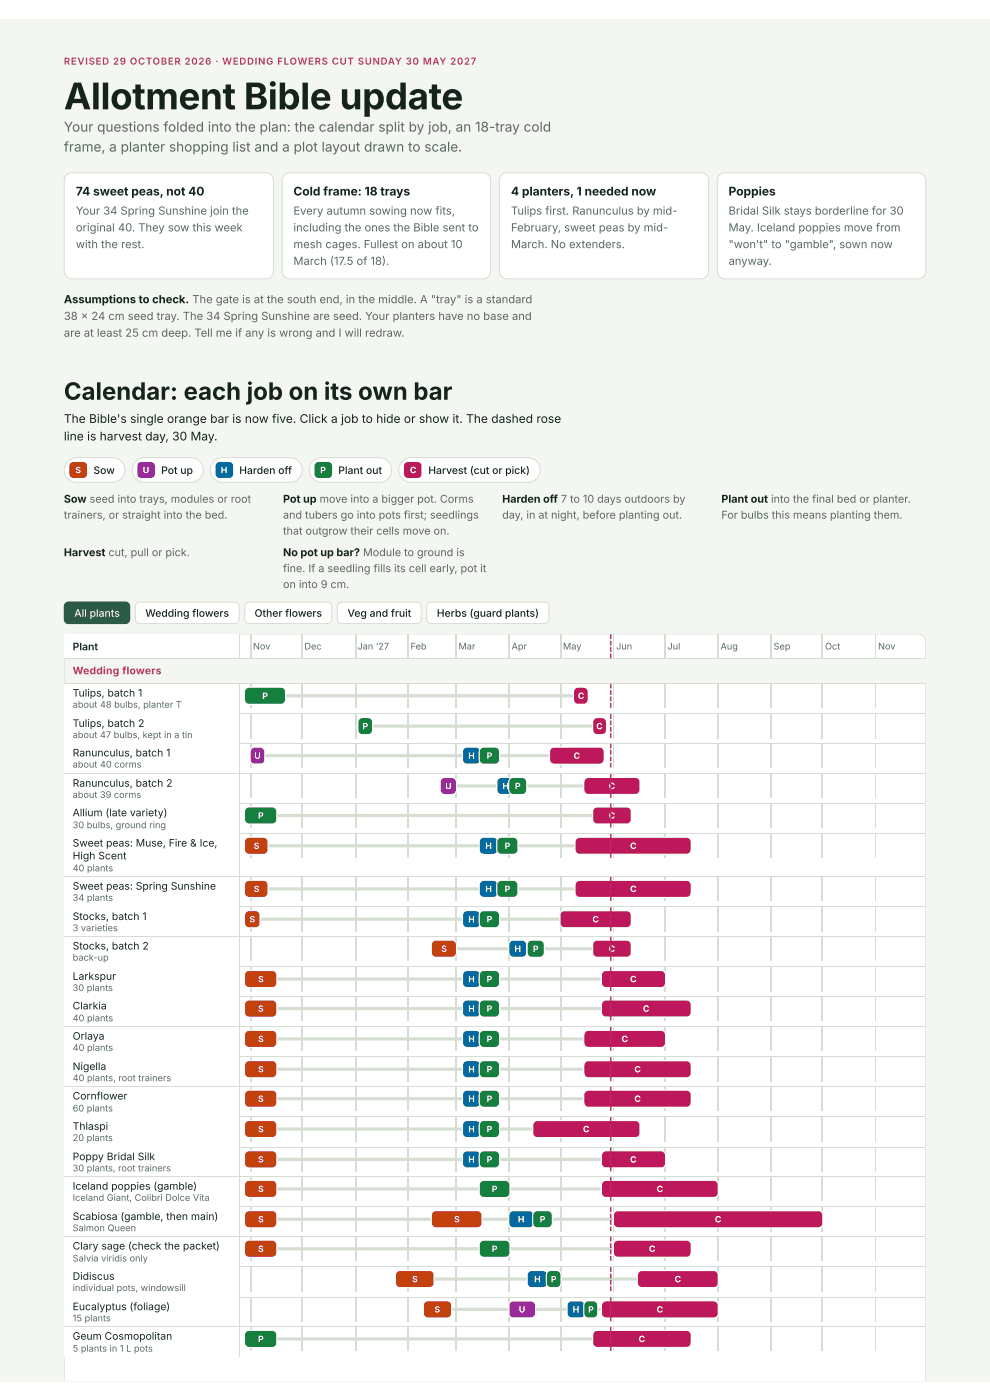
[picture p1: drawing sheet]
<svg xmlns="http://www.w3.org/2000/svg" width="328mm" height="464mm" viewBox="0 0 328 464" stroke-linecap="round" stroke-linejoin="round" font-family="sans-serif">
<defs><g id="words">
<text font-size="12.2" fill="#16231c" x="21.2" y="36.2">Allotment Bible update</text>
<text font-size="7.9" fill="#16231c" x="21.2" y="132.6">Calendar: each job on its own bar</text>
<g font-size="4.5" fill="#586960">
<text x="21.2" y="43.7">Your questions folded into the plan: the calendar split by job, an 18-tray cold</text>
<text x="21.2" y="50.3">frame, a planter shopping list and a plot layout drawn to scale.</text>
</g>
<g font-size="4" fill="#16231c">
<text x="25.1" y="64.8">74 sweet peas, not 40</text>
<text x="97.2" y="64.8">Cold frame: 18 trays</text>
<text x="169.3" y="64.8">4 planters, 1 needed now</text>
<text x="241.4" y="64.8">Poppies</text>
<text x="21.2" y="140.2">The Bible's single orange bar is now five. Click a job to hide or show it. The dashed rose</text>
<text x="21.2" y="146.1">line is harvest day, 30 May.</text>
</g>
<g font-size="3.7" fill="#586960">
<text x="25.1" y="71.2">Your 34 Spring Sunshine join the</text>
<text x="97.2" y="71.2">Every autumn sowing now fits,</text>
<text x="169.3" y="71.2">Tulips first. Ranunculus by mid-</text>
<text x="241.4" y="71.2">Bridal Silk stays borderline for 30</text>
<text x="25.1" y="76.7">original 40. They sow this week</text>
<text x="97.2" y="76.7">including the ones the Bible sent to</text>
<text x="169.3" y="76.7">February, sweet peas by mid-</text>
<text x="241.4" y="76.7">May. Iceland poppies move from</text>
<text x="25.1" y="82.3">with the rest.</text>
<text x="97.2" y="82.3">mesh cages. Fullest on about 10</text>
<text x="169.3" y="82.3">March. No extenders.</text>
<text x="241.4" y="82.3">&quot;won't&quot; to &quot;gamble&quot;, sown now</text>
<text x="97.2" y="87.8">March (17.5 of 18).</text>
<text x="241.4" y="87.8">anyway.</text>
<text x="21.2" y="106.1">38 × 24 cm seed tray. The 34 Spring Sunshine are seed. Your planters have no base and</text>
<text x="21.2" y="111.7">are at least 25 cm deep. Tell me if any is wrong and I will redraw.</text>
</g>
<text font-size="3.7" fill="#16231c" x="21.2" y="100.5">Assumptions to check. The gate is at the south end, in the middle. A &quot;tray&quot; is a standard</text>
<g font-size="3.6" fill="#16231c">
<text x="21.2" y="166.7">Sow seed into trays, modules or root</text>
<text x="93.8" y="166.7">Pot up move into a bigger pot. Corms</text>
<text x="166.4" y="166.7">Harden off 7 to 10 days outdoors by</text>
<text x="239.1" y="166.7">Plant out into the final bed or planter.</text>
<text x="21.2" y="184.4">Harvest cut, pull or pick.</text>
<text x="93.8" y="184.4">No pot up bar? Module to ground is</text>
</g>
<g font-size="3.6" fill="#586960">
<text x="21.2" y="172">trainers, or straight into the bed.</text>
<text x="93.8" y="172">and tubers go into pots first; seedlings</text>
<text x="166.4" y="172">day, in at night, before planting out.</text>
<text x="239.1" y="172">For bulbs this means planting them.</text>
<text x="93.8" y="177.3">that outgrow their cells move on.</text>
<text x="93.8" y="189.7">fine. If a seedling fills its cell early, pot it</text>
<text x="93.8" y="195">on into 9 cm.</text>
</g>
<g font-size="3.4" fill="#16231c">
<text x="31" y="157.2">Sow</text>
<text x="53.4" y="157.2">Pot up</text>
<text x="79.3" y="157.2">Harden off</text>
<text x="112.1" y="157.2">Plant out</text>
<text x="141.9" y="157.2">Harvest (cut or pick)</text>
<text x="48.2" y="204.5">Wedding flowers</text>
<text x="84.4" y="204.5">Other flowers</text>
<text x="115.2" y="204.5">Veg and fruit</text>
<text x="144.8" y="204.5">Herbs (guard plants)</text>
<text x="24.1" y="215.6">Plant</text>
<text x="24.1" y="231">Tulips, batch 1</text>
<text x="24.1" y="241">Tulips, batch 2</text>
<text x="24.1" y="250.8">Ranunculus, batch 1</text>
<text x="24.1" y="260.9">Ranunculus, batch 2</text>
<text x="24.1" y="270.7">Allium (late variety)</text>
<text x="24.1" y="280.7">Sweet peas: Muse, Fire &amp; Ice,</text>
<text x="24.1" y="285">High Scent</text>
<text x="24.1" y="295">Sweet peas: Spring Sunshine</text>
<text x="24.1" y="305.1">Stocks, batch 1</text>
<text x="24.1" y="314.9">Stocks, batch 2</text>
<text x="24.1" y="324.9">Larkspur</text>
<text x="24.1" y="334.7">Clarkia</text>
<text x="24.1" y="344.8">Orlaya</text>
<text x="24.1" y="354.8">Nigella</text>
<text x="24.1" y="364.6">Cornflower</text>
<text x="24.1" y="374.7">Thlaspi</text>
<text x="24.1" y="384.7">Poppy Bridal Silk</text>
<text x="24.1" y="394.5">Iceland poppies (gamble)</text>
<text x="24.1" y="404.5">Scabiosa (gamble, then main)</text>
<text x="24.1" y="414.3">Clary sage (check the packet)</text>
<text x="24.1" y="424.4">Didiscus</text>
<text x="24.1" y="434.4">Eucalyptus (foliage)</text>
<text x="24.1" y="444.2">Geum Cosmopolitan</text>
</g>
<text font-size="3.4" fill="#f3f6f1" x="24.6" y="204.5">All plants</text>
<text font-size="3.4" fill="#b03466" x="24.1" y="223.6">Wedding flowers</text>
<text font-size="3.2" fill="#b03466" x="21.2" y="21.4">REVISED 29 OCTOBER 2026 · WEDDING FLOWERS CUT SUNDAY 30 MAY 2027</text>
<g font-size="3" fill="#586960">
<text x="83.8" y="215.4">Nov</text>
<text x="100.9" y="215.4">Dec</text>
<text x="118.5" y="215.4">Jan ’27</text>
<text x="136" y="215.4">Feb</text>
<text x="151.9" y="215.4">Mar</text>
<text x="169.5" y="215.4">Apr</text>
<text x="186.6" y="215.4">May</text>
<text x="204.2" y="215.4">Jun</text>
<text x="221.2" y="215.4">Jul</text>
<text x="238.8" y="215.4">Aug</text>
<text x="256.4" y="215.4">Sep</text>
<text x="273.4" y="215.4">Oct</text>
<text x="291" y="215.4">Nov</text>
<text x="24.1" y="234.7">about 48 bulbs, planter T</text>
<text x="24.1" y="244.7">about 47 bulbs, kept in a tin</text>
<text x="24.1" y="254.5">about 40 corms</text>
<text x="24.1" y="264.6">about 39 corms</text>
<text x="24.1" y="274.6">30 bulbs, ground ring</text>
<text x="24.1" y="288.9">40 plants</text>
<text x="24.1" y="298.7">34 plants</text>
<text x="24.1" y="308.8">3 varieties</text>
<text x="24.1" y="318.6">back-up</text>
<text x="24.1" y="328.6">30 plants</text>
<text x="24.1" y="338.7">40 plants</text>
<text x="24.1" y="348.5">40 plants</text>
<text x="24.1" y="358.5">40 plants, root trainers</text>
<text x="24.1" y="368.6">60 plants</text>
<text x="24.1" y="378.4">20 plants</text>
<text x="24.1" y="388.4">30 plants, root trainers</text>
<text x="24.1" y="398.2">Iceland Giant, Colibri Dolce Vita</text>
<text x="24.1" y="408.3">Salmon Queen</text>
<text x="24.1" y="418.3">Salvia viridis only</text>
<text x="24.1" y="428.1">individual pots, windowsill</text>
<text x="24.1" y="438.2">15 plants</text>
<text x="24.1" y="448.2">5 plants in 1 L pots</text>
</g>
<g font-size="2.9" fill="#fff">
<text x="25" y="156.9">S</text>
<text x="47.3" y="156.9">U</text>
<text x="73.2" y="156.9">H</text>
<text x="106.1" y="156.9">P</text>
<text x="135.8" y="156.9">C</text>
<text x="86.9" y="231.8">P</text>
<text x="191.5" y="231.8">C</text>
<text x="120.1" y="241.8">P</text>
<text x="197.6" y="241.8">C</text>
<text x="84.2" y="251.6">U</text>
<text x="155.2" y="251.6">H</text>
<text x="161.3" y="251.6">P</text>
<text x="190.1" y="251.6">C</text>
<text x="147.5" y="261.7">U</text>
<text x="166.5" y="261.7">H</text>
<text x="170.6" y="261.7">P</text>
<text x="201.7" y="261.7">C</text>
<text x="85.5" y="271.5">P</text>
<text x="201.7" y="271.5">C</text>
<text x="84.1" y="281.5">S</text>
<text x="160.8" y="281.5">H</text>
<text x="167.2" y="281.5">P</text>
<text x="208.8" y="281.5">C</text>
<text x="84.1" y="295.8">S</text>
<text x="160.8" y="295.8">H</text>
<text x="167.2" y="295.8">P</text>
<text x="208.8" y="295.8">C</text>
<text x="82.7" y="305.9">S</text>
<text x="155.2" y="305.9">H</text>
<text x="161.3" y="305.9">P</text>
<text x="196.3" y="305.9">C</text>
<text x="146.2" y="315.6">S</text>
<text x="170.5" y="315.6">H</text>
<text x="176.6" y="315.6">P</text>
<text x="201.7" y="315.6">C</text>
<text x="85.5" y="325.7">S</text>
<text x="155.2" y="325.7">H</text>
<text x="161.3" y="325.7">P</text>
<text x="208.8" y="325.7">C</text>
<text x="85.5" y="335.5">S</text>
<text x="155.2" y="335.5">H</text>
<text x="161.3" y="335.5">P</text>
<text x="213.1" y="335.5">C</text>
<text x="85.5" y="345.5">S</text>
<text x="155.2" y="345.5">H</text>
<text x="161.3" y="345.5">P</text>
<text x="206" y="345.5">C</text>
<text x="85.5" y="355.6">S</text>
<text x="155.2" y="355.6">H</text>
<text x="161.3" y="355.6">P</text>
<text x="210.2" y="355.6">C</text>
<text x="85.5" y="365.4">S</text>
<text x="155.2" y="365.4">H</text>
<text x="161.3" y="365.4">P</text>
<text x="210.2" y="365.4">C</text>
<text x="85.5" y="375.4">S</text>
<text x="155.2" y="375.4">H</text>
<text x="161.3" y="375.4">P</text>
<text x="193.2" y="375.4">C</text>
<text x="85.5" y="385.5">S</text>
<text x="155.2" y="385.5">H</text>
<text x="161.3" y="385.5">P</text>
<text x="208.8" y="385.5">C</text>
<text x="85.5" y="395.3">S</text>
<text x="163" y="395.3">P</text>
<text x="217.6" y="395.3">C</text>
<text x="85.5" y="405.3">S</text>
<text x="150.5" y="405.3">S</text>
<text x="171.6" y="405.3">H</text>
<text x="178.9" y="405.3">P</text>
<text x="236.9" y="405.3">C</text>
<text x="85.5" y="415.1">S</text>
<text x="163" y="415.1">P</text>
<text x="215.1" y="415.1">C</text>
<text x="136.6" y="425.2">S</text>
<text x="177" y="425.2">H</text>
<text x="182.6" y="425.2">P</text>
<text x="223.6" y="425.2">C</text>
<text x="143.9" y="435.2">S</text>
<text x="171.9" y="435.2">U</text>
<text x="189.8" y="435.2">H</text>
<text x="194.9" y="435.2">P</text>
<text x="217.6" y="435.2">C</text>
<text x="85.5" y="445">P</text>
<text x="211.6" y="445">C</text>
</g>
</g></defs>
<path d="M0 6.4h328.1v451.6h-328.1z" fill="#f3f6f1"/>
<path d="M22 210.9l.9-.5 .9-.2h280.5a2.51 2.51 0 0 1 2.5 2.5v245.3h-285.5v-245.3l.2-.9z" fill="#fff"/>
<g fill="#d6ded3">
<path d="M21.2 210.1h285.7v1.5h-285.7z"/>
<path d="M305.4 210.1h1.5v247.9h-1.5z"/>
<path d="M21.2 210.1h1.5v247.9h-1.5z"/>
</g>
<path d="M21.4 218.3h285.3v8.2h-285.3z" fill="#f3f6f1"/>
<g fill="none" stroke="#d6ded3" stroke-width=".33">
<path d="M21.4 218.4h285.3M21.4 226.6h285.3M21.4 236.7h285.3M21.4 246.5h285.3M21.4 256.5h285.3M21.4 266.3h285.3M21.4 276.4h285.3M21.4 290.6h285.3M21.4 300.7h285.3M21.4 310.5h285.3M21.4 320.5h285.3M21.4 330.3h285.3"/>
<path d="M21.4 340.4h285.3M21.4 350.4h285.3M21.4 360.2h285.3M21.4 370.3h285.3M21.4 380.3h285.3M21.4 390.1h285.3M21.4 400.2h285.3M21.4 410h285.3M21.4 420h285.3M21.4 430.1h285.3M21.4 439.9h285.3"/>
</g>
<path d="M22 58l.9-.5 .9-.2h64.3a2.51 2.51 0 0 1 2.5 2.5v30.2a2.51 2.51 0 0 1-2.5 2.5h-64.3a2.51 2.51 0 0 1-2.5-2.5v-30.2l.2-1z" fill="#fff"/>
<path d="M22 58l.9-.5 .9-.2h64.3a2.51 2.51 0 0 1 2.5 2.5v30.2a2.51 2.51 0 0 1-2.5 2.5h-64.3a2.51 2.51 0 0 1-2.5-2.5v-30.2l.2-1z" fill="none" stroke="#d6ded3" stroke-width=".33"/>
<path d="M94.3 58l.8-.5 .9-.2h64.1a2.51 2.51 0 0 1 2.5 2.5v30.2a2.51 2.51 0 0 1-2.5 2.5h-64.1a2.51 2.51 0 0 1-2.5-2.5v-30.2l.2-1z" fill="#fff"/>
<path d="M94.3 58l.8-.5 .9-.2h64.1a2.51 2.51 0 0 1 2.5 2.5v30.2a2.51 2.51 0 0 1-2.5 2.5h-64.1a2.51 2.51 0 0 1-2.5-2.5v-30.2l.2-1z" fill="none" stroke="#d6ded3" stroke-width=".33"/>
<path d="M166.2 58l.8-.5 1-.2h64.3a2.51 2.51 0 0 1 2.5 2.5v30.2a2.51 2.51 0 0 1-2.5 2.5h-64.3a2.51 2.51 0 0 1-2.5-2.5v-30.2l.2-1z" fill="#fff"/>
<path d="M166.2 58l.8-.5 1-.2h64.3a2.51 2.51 0 0 1 2.5 2.5v30.2a2.51 2.51 0 0 1-2.5 2.5h-64.3a2.51 2.51 0 0 1-2.5-2.5v-30.2l.2-1z" fill="none" stroke="#d6ded3" stroke-width=".33"/>
<path d="M238.5 58l.8-.5 .9-.2h64.1a2.51 2.51 0 0 1 2.5 2.5v30.2a2.51 2.51 0 0 1-2.5 2.5h-64.1a2.51 2.51 0 0 1-2.5-2.5v-30.2l.2-1z" fill="#fff"/>
<path d="M238.5 58l.8-.5 .9-.2h64.1a2.51 2.51 0 0 1 2.5 2.5v30.2a2.51 2.51 0 0 1-2.5 2.5h-64.1a2.51 2.51 0 0 1-2.5-2.5v-30.2l.2-1z" fill="none" stroke="#d6ded3" stroke-width=".33"/>
<path d="M22.5 152.9l1.1-.7 1.5-.5h12.2a4.1 4.1 0 0 1 4.1 4.1 4.1 4.1 0 0 1-4.1 4.1h-11.9a4.1 4.1 0 0 1-3.8-2.5 4.1 4.1 0 0 1 .9-4.5z" fill="#fff"/>
<path d="M22.5 152.9l1.1-.7 1.5-.5h12.2a4.1 4.1 0 0 1 4.1 4.1 4.1 4.1 0 0 1-4.1 4.1h-11.9a4.1 4.1 0 0 1-3.8-2.5 4.1 4.1 0 0 1 .9-4.5z" fill="none" stroke="#d6ded3" stroke-width=".33"/>
<path d="M23.4 153.6l.9-.4h3.4l.6 .3 .5 1v2.8l-.2 .7-1.1 .5h-3.3l-.7-.3-.5-1v-2.9z" fill="#c2410c"/>
<path d="M45 152.9l1.1-.7 1.5-.5h15.6a4.1 4.1 0 0 1 4.1 4.1 4.1 4.1 0 0 1-4.1 4.1h-15.3a4.1 4.1 0 0 1-3.8-2.5 4.1 4.1 0 0 1 .9-4.5z" fill="#fff"/>
<path d="M45 152.9l1.1-.7 1.5-.5h15.6a4.1 4.1 0 0 1 4.1 4.1 4.1 4.1 0 0 1-4.1 4.1h-15.3a4.1 4.1 0 0 1-3.8-2.5 4.1 4.1 0 0 1 .9-4.5z" fill="none" stroke="#d6ded3" stroke-width=".33"/>
<path d="M45.9 153.6l.9-.4h3.4l.6 .3 .5 1v2.8l-.2 .7-1.1 .5h-3.3l-.7-.3-.5-1v-2.9z" fill="#7e22ce"/>
<path d="M70.9 152.9l1.1-.7 1.6-.5h22.4a4.1 4.1 0 0 1 4.1 4.1 4.1 4.1 0 0 1-4.1 4.1h-22.2a4.1 4.1 0 0 1-3.8-2.5 4.1 4.1 0 0 1 .9-4.5z" fill="#fff"/>
<path d="M70.9 152.9l1.1-.7 1.6-.5h22.4a4.1 4.1 0 0 1 4.1 4.1 4.1 4.1 0 0 1-4.1 4.1h-22.2a4.1 4.1 0 0 1-3.8-2.5 4.1 4.1 0 0 1 .9-4.5z" fill="none" stroke="#d6ded3" stroke-width=".33"/>
<path d="M71.8 153.6l1-.4h3.3l.6 .3 .6 1-.1 2.8-.2 .7-1.1 .5h-3.3l-.6-.3-.6-1v-2.9z" fill="#0369a1"/>
<path d="M103.7 152.9l1.1-.7 1.6-.5h19.3a4.1 4.1 0 0 1 4.1 4.1 4.1 4.1 0 0 1-4.1 4.1h-19.1a4.1 4.1 0 0 1-3.8-2.5 4.1 4.1 0 0 1 .9-4.5z" fill="#fff"/>
<path d="M103.7 152.9l1.1-.7 1.6-.5h19.3a4.1 4.1 0 0 1 4.1 4.1 4.1 4.1 0 0 1-4.1 4.1h-19.1a4.1 4.1 0 0 1-3.8-2.5 4.1 4.1 0 0 1 .9-4.5z" fill="none" stroke="#d6ded3" stroke-width=".33"/>
<path d="M104.6 153.6l1-.4h3.3l.6 .3 .6 1v2.8l-.3 .7-1.1 .5h-3.3l-.6-.3-.6-1 .1-2.9z" fill="#15803d"/>
<path d="M133.4 152.9l1.3-.8 1.6-.4h38.6a4.1 4.1 0 0 1 4.1 4.1 4.1 4.1 0 0 1-4.1 4.1h-38.6a4.1 4.1 0 0 1-3.8-2.5 4.1 4.1 0 0 1 .9-4.5z" fill="#fff"/>
<path d="M133.4 152.9l1.3-.8 1.6-.4h38.6a4.1 4.1 0 0 1 4.1 4.1 4.1 4.1 0 0 1-4.1 4.1h-38.6a4.1 4.1 0 0 1-3.8-2.5 4.1 4.1 0 0 1 .9-4.5z" fill="none" stroke="#d6ded3" stroke-width=".33"/>
<path d="M134.3 153.6l.9-.4h3.4l.6 .3 .5 1v2.8l-.3 .7-1 .5h-3.4l-.6-.3-.5-1v-2.9z" fill="#be185d"/>
<path d="M21.7 200.1l1.1-.5h18.7a1.46 1.46 0 0 1 1.5 1.5v4.2a1.46 1.46 0 0 1-1.5 1.5h-18.7a1.46 1.46 0 0 1-1.5-1.5v-4.4z" fill="#2b5a44"/>
<path d="M21.7 200.1l1.1-.5h18.7a1.46 1.46 0 0 1 1.5 1.5v4.2a1.46 1.46 0 0 1-1.5 1.5h-18.7a1.46 1.46 0 0 1-1.5-1.5v-4.4z" fill="none" stroke="#2b5a44" stroke-width=".33"/>
<path d="M45.3 200.1l1-.5h31.5a1.46 1.46 0 0 1 1.4 1.5v4.2a1.46 1.46 0 0 1-1.4 1.5h-31.5a1.46 1.46 0 0 1-1.5-1.5l.1-4.4z" fill="#fff"/>
<path d="M45.3 200.1l1-.5h31.5a1.46 1.46 0 0 1 1.4 1.5v4.2a1.46 1.46 0 0 1-1.4 1.5h-31.5a1.46 1.46 0 0 1-1.5-1.5l.1-4.4z" fill="none" stroke="#d6ded3" stroke-width=".33"/>
<path d="M81.5 200.1l1-.5h26a1.46 1.46 0 0 1 1.4 1.5v4.2a1.46 1.46 0 0 1-1.4 1.5h-26a1.46 1.46 0 0 1-1.4-1.5v-4.4z" fill="#fff"/>
<path d="M81.5 200.1l1-.5h26a1.46 1.46 0 0 1 1.4 1.5v4.2a1.46 1.46 0 0 1-1.4 1.5h-26a1.46 1.46 0 0 1-1.4-1.5v-4.4z" fill="none" stroke="#d6ded3" stroke-width=".33"/>
<path d="M112.2 200.1l1-.5h24.9a1.46 1.46 0 0 1 1.5 1.5v4.2a1.46 1.46 0 0 1-1.5 1.5h-24.9a1.46 1.46 0 0 1-1.4-1.5v-4.4z" fill="#fff"/>
<path d="M112.2 200.1l1-.5h24.9a1.46 1.46 0 0 1 1.5 1.5v4.2a1.46 1.46 0 0 1-1.5 1.5h-24.9a1.46 1.46 0 0 1-1.4-1.5v-4.4z" fill="none" stroke="#d6ded3" stroke-width=".33"/>
<path d="M141.8 200.1l1.1-.5h37.5a1.46 1.46 0 0 1 1.5 1.5v4.2a1.46 1.46 0 0 1-1.5 1.5h-37.5a1.46 1.46 0 0 1-1.5-1.5v-4.4z" fill="#fff"/>
<path d="M141.8 200.1l1.1-.5h37.5a1.46 1.46 0 0 1 1.5 1.5v4.2a1.46 1.46 0 0 1-1.5 1.5h-37.5a1.46 1.46 0 0 1-1.5-1.5v-4.4z" fill="none" stroke="#d6ded3" stroke-width=".33"/>
<g fill="#fff">
<path d="M290 210.3h.2v8h-.2z"/>
<path d="M272.3 210.3h.2v8h-.2z"/>
<path d="M255.3 210.3h.3v8h-.3z"/>
<path d="M237.9 210.3h.2v8h-.2z"/>
<path d="M220.1 210.3h.3v8h-.3z"/>
<path d="M203.2 210.3h.3v8h-.3z"/>
<path d="M185.7 210.3h.3v8h-.3z"/>
<path d="M168.5 210.3h.3v8h-.3z"/>
<path d="M151.1 210.3h.2v8h-.2z"/>
<path d="M135.2 210.3h.3v8h-.3z"/>
<path d="M117.7 210.3h.3v8h-.3z"/>
<path d="M100 210.3h.3v8h-.3z"/>
<path d="M83.1 210.3h.2v8h-.2z"/>
<path d="M290 226.7h.2v8h-.2z"/>
<path d="M272.3 226.7h.2v8h-.2z"/>
<path d="M255.3 226.7h.3v8h-.3z"/>
<path d="M237.9 226.7h.2v8h-.2z"/>
<path d="M220.1 226.7h.3v8h-.3z"/>
<path d="M203.2 226.7h.3v8h-.3z"/>
<path d="M185.7 226.7h.3v8h-.3z"/>
<path d="M168.5 226.7h.3v8h-.3z"/>
<path d="M151.1 226.7h.2v8h-.2z"/>
<path d="M135.2 226.7h.3v8h-.3z"/>
<path d="M117.7 226.7h.3v8h-.3z"/>
<path d="M100 226.7h.3v8h-.3z"/>
<path d="M83.1 226.7h.2v8h-.2z"/>
</g>
<path d="M81.4 230.3l112.8-.1a.53 .53 0 0 1 .5 .5 .53 .53 0 0 1-.5 .5h-112.4l-.5-.3z" fill="#d6ded3"/>
<g fill="#fff">
<path d="M290 236.8h.2v7.9h-.2z"/>
<path d="M272.3 236.8h.2v7.9h-.2z"/>
<path d="M255.3 236.8h.3v7.9h-.3z"/>
<path d="M237.9 236.8h.2v7.9h-.2z"/>
<path d="M220.1 236.8h.3v7.9h-.3z"/>
<path d="M203.2 236.8h.3v7.9h-.3z"/>
<path d="M185.7 236.8h.3v7.9h-.3z"/>
<path d="M168.5 236.8h.3v7.9h-.3z"/>
<path d="M151.1 236.8h.2v7.9h-.2z"/>
<path d="M135.2 236.8h.3v7.9h-.3z"/>
<path d="M117.7 236.8h.3v7.9h-.3z"/>
<path d="M100 236.8h.3v7.9h-.3z"/>
<path d="M83.1 236.8h.2v7.9h-.2z"/>
</g>
<path d="M119 240.4l79.2-.2a.53 .53 0 0 1 .5 .6 .53 .53 0 0 1-.5 .5h-78.9l-.5-.3z" fill="#d6ded3"/>
<g fill="#fff">
<path d="M290 246.6h.2v7.9h-.2z"/>
<path d="M272.3 246.6h.2v7.9h-.2z"/>
<path d="M255.3 246.6h.3v7.9h-.3z"/>
<path d="M237.9 246.6h.2v7.9h-.2z"/>
<path d="M220.1 246.6h.3v7.9h-.3z"/>
<path d="M203.2 246.6h.3v7.9h-.3z"/>
<path d="M185.7 246.6h.3v7.9h-.3z"/>
<path d="M168.5 246.6h.3v7.9h-.3z"/>
<path d="M151.1 246.6h.2v7.9h-.2z"/>
<path d="M135.2 246.6h.3v7.9h-.3z"/>
<path d="M117.7 246.6h.3v7.9h-.3z"/>
<path d="M100 246.6h.3v7.9h-.3z"/>
<path d="M83.1 246.6h.2v7.9h-.2z"/>
</g>
<path d="M83.2 250.2l116.3-.2a.53 .53 0 0 1 .5 .6 .53 .53 0 0 1-.5 .5h-115.9l-.5-.3z" fill="#d6ded3"/>
<g fill="#fff">
<path d="M290 256.6h.2v8h-.2z"/>
<path d="M272.3 256.6h.2v8h-.2z"/>
<path d="M255.3 256.6h.3v8h-.3z"/>
<path d="M237.9 256.6h.2v8h-.2z"/>
<path d="M220.1 256.6h.3v8h-.3z"/>
<path d="M203.2 256.6h.3v8h-.3z"/>
<path d="M185.7 256.6h.3v8h-.3z"/>
<path d="M168.5 256.6h.3v8h-.3z"/>
<path d="M151.1 256.6h.2v8h-.2z"/>
<path d="M135.2 256.6h.3v8h-.3z"/>
<path d="M117.7 256.6h.3v8h-.3z"/>
<path d="M100 256.6h.3v8h-.3z"/>
<path d="M83.1 256.6h.2v8h-.2z"/>
</g>
<path d="M146.2 260.2l65.2-.1a.53 .53 0 0 1 .5 .5 .53 .53 0 0 1-.5 .5h-64.8l-.5-.3z" fill="#d6ded3"/>
<g fill="#fff">
<path d="M290 266.4h.2v8h-.2z"/>
<path d="M272.3 266.4h.2v8h-.2z"/>
<path d="M255.3 266.4h.3v8h-.3z"/>
<path d="M237.9 266.4h.2v8h-.2z"/>
<path d="M220.1 266.4h.3v8h-.3z"/>
<path d="M203.2 266.4h.3v8h-.3z"/>
<path d="M185.7 266.4h.3v8h-.3z"/>
<path d="M168.5 266.4h.3v8h-.3z"/>
<path d="M151.1 266.4h.2v8h-.2z"/>
<path d="M135.2 266.4h.3v8h-.3z"/>
<path d="M117.7 266.4h.3v8h-.3z"/>
<path d="M100 266.4h.3v8h-.3z"/>
<path d="M83.1 266.4h.2v8h-.2z"/>
</g>
<path d="M81.4 270l127.1-.1a.53 .53 0 0 1 .5 .5 .53 .53 0 0 1-.5 .5h-126.7l-.5-.3z" fill="#d6ded3"/>
<g fill="#fff">
<path d="M290 276.5h.2v7.9h-.2z"/>
<path d="M272.3 276.5h.2v7.9h-.2z"/>
<path d="M255.3 276.5h.3v7.9h-.3z"/>
<path d="M237.9 276.5h.2v7.9h-.2z"/>
<path d="M220.1 276.5h.3v7.9h-.3z"/>
<path d="M203.2 276.5h.3v7.9h-.3z"/>
<path d="M185.7 276.5h.3v7.9h-.3z"/>
<path d="M168.5 276.5h.3v7.9h-.3z"/>
<path d="M151.1 276.5h.2v7.9h-.2z"/>
<path d="M135.2 276.5h.3v7.9h-.3z"/>
<path d="M117.7 276.5h.3v7.9h-.3z"/>
<path d="M100 276.5h.3v7.9h-.3z"/>
<path d="M83.1 276.5h.2v7.9h-.2z"/>
</g>
<path d="M81.4 280.1l146.9-.2a.53 .53 0 0 1 .6 .6 .53 .53 0 0 1-.6 .5h-146.5l-.5-.3z" fill="#d6ded3"/>
<g fill="#fff">
<path d="M290 290.8h.2v7.9h-.2z"/>
<path d="M272.3 290.8h.2v7.9h-.2z"/>
<path d="M255.3 290.8h.3v7.9h-.3z"/>
<path d="M237.9 290.8h.2v7.9h-.2z"/>
<path d="M220.1 290.8h.3v7.9h-.3z"/>
<path d="M203.2 290.8h.3v7.9h-.3z"/>
<path d="M185.7 290.8h.3v7.9h-.3z"/>
<path d="M168.5 290.8h.3v7.9h-.3z"/>
<path d="M151.1 290.8h.2v7.9h-.2z"/>
<path d="M135.2 290.8h.3v7.9h-.3z"/>
<path d="M117.7 290.8h.3v7.9h-.3z"/>
<path d="M100 290.8h.3v7.9h-.3z"/>
<path d="M83.1 290.8h.2v7.9h-.2z"/>
</g>
<path d="M81.4 294.4l146.9-.2a.53 .53 0 0 1 .6 .5 .53 .53 0 0 1-.6 .6h-146.5l-.5-.4z" fill="#d6ded3"/>
<g fill="#fff">
<path d="M290 300.8h.2v8h-.2z"/>
<path d="M272.3 300.8h.2v8h-.2z"/>
<path d="M255.3 300.8h.3v8h-.3z"/>
<path d="M237.9 300.8h.2v8h-.2z"/>
<path d="M220.1 300.8h.3v8h-.3z"/>
<path d="M203.2 300.8h.3v8h-.3z"/>
<path d="M185.7 300.8h.3v8h-.3z"/>
<path d="M168.5 300.8h.3v8h-.3z"/>
<path d="M151.1 300.8h.2v8h-.2z"/>
<path d="M135.2 300.8h.3v8h-.3z"/>
<path d="M117.7 300.8h.3v8h-.3z"/>
<path d="M100 300.8h.3v8h-.3z"/>
<path d="M83.1 300.8h.2v8h-.2z"/>
</g>
<path d="M81.4 304.4l127.1-.1a.53 .53 0 0 1 .5 .5 .53 .53 0 0 1-.5 .5h-126.7l-.5-.3z" fill="#d6ded3"/>
<g fill="#fff">
<path d="M290 310.6h.2v8h-.2z"/>
<path d="M272.3 310.6h.2v8h-.2z"/>
<path d="M255.3 310.6h.3v8h-.3z"/>
<path d="M237.9 310.6h.2v8h-.2z"/>
<path d="M220.1 310.6h.3v8h-.3z"/>
<path d="M203.2 310.6h.3v8h-.3z"/>
<path d="M185.7 310.6h.3v8h-.3z"/>
<path d="M168.5 310.6h.3v8h-.3z"/>
<path d="M151.1 310.6h.2v8h-.2z"/>
<path d="M135.2 310.6h.3v8h-.3z"/>
<path d="M117.7 310.6h.3v8h-.3z"/>
<path d="M100 310.6h.3v8h-.3z"/>
<path d="M83.1 310.6h.2v8h-.2z"/>
</g>
<path d="M143.3 314.2l65.2-.1a.53 .53 0 0 1 .5 .5 .53 .53 0 0 1-.5 .5h-64.8l-.5-.3z" fill="#d6ded3"/>
<g fill="#fff">
<path d="M290 320.7h.2v7.9h-.2z"/>
<path d="M272.3 320.7h.2v7.9h-.2z"/>
<path d="M255.3 320.7h.3v7.9h-.3z"/>
<path d="M237.9 320.7h.2v7.9h-.2z"/>
<path d="M220.1 320.7h.3v7.9h-.3z"/>
<path d="M203.2 320.7h.3v7.9h-.3z"/>
<path d="M185.7 320.7h.3v7.9h-.3z"/>
<path d="M168.5 320.7h.3v7.9h-.3z"/>
<path d="M151.1 320.7h.2v7.9h-.2z"/>
<path d="M135.2 320.7h.3v7.9h-.3z"/>
<path d="M117.7 320.7h.3v7.9h-.3z"/>
<path d="M100 320.7h.3v7.9h-.3z"/>
<path d="M83.1 320.7h.2v7.9h-.2z"/>
</g>
<path d="M81.4 324.3l138.5-.2a.53 .53 0 0 1 .5 .5 .53 .53 0 0 1-.5 .6h-138.1l-.5-.4z" fill="#d6ded3"/>
<g fill="#fff">
<path d="M290 330.5h.2v7.9h-.2z"/>
<path d="M272.3 330.5h.2v7.9h-.2z"/>
<path d="M255.3 330.5h.3v7.9h-.3z"/>
<path d="M237.9 330.5h.2v7.9h-.2z"/>
<path d="M220.1 330.5h.3v7.9h-.3z"/>
<path d="M203.2 330.5h.3v7.9h-.3z"/>
<path d="M185.7 330.5h.3v7.9h-.3z"/>
<path d="M168.5 330.5h.3v7.9h-.3z"/>
<path d="M151.1 330.5h.2v7.9h-.2z"/>
<path d="M135.2 330.5h.3v7.9h-.3z"/>
<path d="M117.7 330.5h.3v7.9h-.3z"/>
<path d="M100 330.5h.3v7.9h-.3z"/>
<path d="M83.1 330.5h.2v7.9h-.2z"/>
</g>
<path d="M81.4 334.1l146.9-.2a.53 .53 0 0 1 .6 .5 .53 .53 0 0 1-.6 .6h-146.5l-.5-.4z" fill="#d6ded3"/>
<g fill="#fff">
<path d="M290 340.5h.2v8h-.2z"/>
<path d="M272.3 340.5h.2v8h-.2z"/>
<path d="M255.3 340.5h.3v8h-.3z"/>
<path d="M237.9 340.5h.2v8h-.2z"/>
<path d="M220.1 340.5h.3v8h-.3z"/>
<path d="M203.2 340.5h.3v8h-.3z"/>
<path d="M185.7 340.5h.3v8h-.3z"/>
<path d="M168.5 340.5h.3v8h-.3z"/>
<path d="M151.1 340.5h.2v8h-.2z"/>
<path d="M135.2 340.5h.3v8h-.3z"/>
<path d="M117.7 340.5h.3v8h-.3z"/>
<path d="M100 340.5h.3v8h-.3z"/>
<path d="M83.1 340.5h.2v8h-.2z"/>
</g>
<path d="M81.4 344.1l138.5-.1a.53 .53 0 0 1 .5 .5 .53 .53 0 0 1-.5 .5h-138.1l-.5-.3z" fill="#d6ded3"/>
<g fill="#fff">
<path d="M290 350.6h.2v7.9h-.2z"/>
<path d="M272.3 350.6h.2v7.9h-.2z"/>
<path d="M255.3 350.6h.3v7.9h-.3z"/>
<path d="M237.9 350.6h.2v7.9h-.2z"/>
<path d="M220.1 350.6h.3v7.9h-.3z"/>
<path d="M203.2 350.6h.3v7.9h-.3z"/>
<path d="M185.7 350.6h.3v7.9h-.3z"/>
<path d="M168.5 350.6h.3v7.9h-.3z"/>
<path d="M151.1 350.6h.2v7.9h-.2z"/>
<path d="M135.2 350.6h.3v7.9h-.3z"/>
<path d="M117.7 350.6h.3v7.9h-.3z"/>
<path d="M100 350.6h.3v7.9h-.3z"/>
<path d="M83.1 350.6h.2v7.9h-.2z"/>
</g>
<path d="M81.4 354.2l146.9-.2a.53 .53 0 0 1 .6 .5 .53 .53 0 0 1-.6 .6h-146.5l-.5-.4z" fill="#d6ded3"/>
<g fill="#fff">
<path d="M290 360.4h.2v7.9h-.2z"/>
<path d="M272.3 360.4h.2v7.9h-.2z"/>
<path d="M255.3 360.4h.3v7.9h-.3z"/>
<path d="M237.9 360.4h.2v7.9h-.2z"/>
<path d="M220.1 360.4h.3v7.9h-.3z"/>
<path d="M203.2 360.4h.3v7.9h-.3z"/>
<path d="M185.7 360.4h.3v7.9h-.3z"/>
<path d="M168.5 360.4h.3v7.9h-.3z"/>
<path d="M151.1 360.4h.2v7.9h-.2z"/>
<path d="M135.2 360.4h.3v7.9h-.3z"/>
<path d="M117.7 360.4h.3v7.9h-.3z"/>
<path d="M100 360.4h.3v7.9h-.3z"/>
<path d="M83.1 360.4h.2v7.9h-.2z"/>
</g>
<path d="M81.4 364l146.9-.2a.53 .53 0 0 1 .6 .5 .53 .53 0 0 1-.6 .6h-146.5l-.5-.4z" fill="#d6ded3"/>
<g fill="#fff">
<path d="M290 370.4h.2v8h-.2z"/>
<path d="M272.3 370.4h.2v8h-.2z"/>
<path d="M255.3 370.4h.3v8h-.3z"/>
<path d="M237.9 370.4h.2v8h-.2z"/>
<path d="M220.1 370.4h.3v8h-.3z"/>
<path d="M203.2 370.4h.3v8h-.3z"/>
<path d="M185.7 370.4h.3v8h-.3z"/>
<path d="M168.5 370.4h.3v8h-.3z"/>
<path d="M151.1 370.4h.2v8h-.2z"/>
<path d="M135.2 370.4h.3v8h-.3z"/>
<path d="M117.7 370.4h.3v8h-.3z"/>
<path d="M100 370.4h.3v8h-.3z"/>
<path d="M83.1 370.4h.2v8h-.2z"/>
</g>
<path d="M81.4 374l130-.1a.53 .53 0 0 1 .5 .5 .53 .53 0 0 1-.5 .5h-129.6l-.5-.3z" fill="#d6ded3"/>
<g fill="#fff">
<path d="M290 380.5h.2v7.9h-.2z"/>
<path d="M272.3 380.5h.2v7.9h-.2z"/>
<path d="M255.3 380.5h.3v7.9h-.3z"/>
<path d="M237.9 380.5h.2v7.9h-.2z"/>
<path d="M220.1 380.5h.3v7.9h-.3z"/>
<path d="M203.2 380.5h.3v7.9h-.3z"/>
<path d="M185.7 380.5h.3v7.9h-.3z"/>
<path d="M168.5 380.5h.3v7.9h-.3z"/>
<path d="M151.1 380.5h.2v7.9h-.2z"/>
<path d="M135.2 380.5h.3v7.9h-.3z"/>
<path d="M117.7 380.5h.3v7.9h-.3z"/>
<path d="M100 380.5h.3v7.9h-.3z"/>
<path d="M83.1 380.5h.2v7.9h-.2z"/>
</g>
<path d="M81.4 384.1l138.5-.2a.53 .53 0 0 1 .5 .5 .53 .53 0 0 1-.5 .6h-138.1l-.5-.4z" fill="#d6ded3"/>
<g fill="#fff">
<path d="M290 390.3h.2v7.9h-.2z"/>
<path d="M272.3 390.3h.2v7.9h-.2z"/>
<path d="M255.3 390.3h.3v7.9h-.3z"/>
<path d="M237.9 390.3h.2v7.9h-.2z"/>
<path d="M220.1 390.3h.3v7.9h-.3z"/>
<path d="M203.2 390.3h.3v7.9h-.3z"/>
<path d="M185.7 390.3h.3v7.9h-.3z"/>
<path d="M168.5 390.3h.3v7.9h-.3z"/>
<path d="M151.1 390.3h.2v7.9h-.2z"/>
<path d="M135.2 390.3h.3v7.9h-.3z"/>
<path d="M117.7 390.3h.3v7.9h-.3z"/>
<path d="M100 390.3h.3v7.9h-.3z"/>
<path d="M83.1 390.3h.2v7.9h-.2z"/>
</g>
<path d="M81.4 393.9l155.9-.2a.53 .53 0 0 1 .6 .5 .53 .53 0 0 1-.6 .6h-155.5l-.5-.4z" fill="#d6ded3"/>
<g fill="#fff">
<path d="M290 400.3h.2v8h-.2z"/>
<path d="M272.3 400.3h.2v8h-.2z"/>
<path d="M255.3 400.3h.3v8h-.3z"/>
<path d="M237.9 400.3h.2v8h-.2z"/>
<path d="M220.1 400.3h.3v8h-.3z"/>
<path d="M203.2 400.3h.3v8h-.3z"/>
<path d="M185.7 400.3h.3v8h-.3z"/>
<path d="M168.5 400.3h.3v8h-.3z"/>
<path d="M151.1 400.3h.2v8h-.2z"/>
<path d="M135.2 400.3h.3v8h-.3z"/>
<path d="M117.7 400.3h.3v8h-.3z"/>
<path d="M100 400.3h.3v8h-.3z"/>
<path d="M83.1 400.3h.2v8h-.2z"/>
</g>
<path d="M81.4 403.9l190.6-.1a.53 .53 0 0 1 .5 .5 .53 .53 0 0 1-.5 .5h-190.2l-.5-.3z" fill="#d6ded3"/>
<g fill="#fff">
<path d="M290 410.1h.2v7.9h-.2z"/>
<path d="M272.3 410.1h.2v7.9h-.2z"/>
<path d="M255.3 410.1h.3v7.9h-.3z"/>
<path d="M237.9 410.1h.2v7.9h-.2z"/>
<path d="M220.1 410.1h.3v7.9h-.3z"/>
<path d="M203.2 410.1h.3v7.9h-.3z"/>
<path d="M185.7 410.1h.3v7.9h-.3z"/>
<path d="M168.5 410.1h.3v7.9h-.3z"/>
<path d="M151.1 410.1h.2v7.9h-.2z"/>
<path d="M135.2 410.1h.3v7.9h-.3z"/>
<path d="M117.7 410.1h.3v7.9h-.3z"/>
<path d="M100 410.1h.3v7.9h-.3z"/>
<path d="M83.1 410.1h.2v7.9h-.2z"/>
</g>
<path d="M81.4 413.7l146.9-.2a.53 .53 0 0 1 .6 .6 .53 .53 0 0 1-.6 .5h-146.5l-.5-.3z" fill="#d6ded3"/>
<g fill="#fff">
<path d="M290 420.2h.2v7.9h-.2z"/>
<path d="M272.3 420.2h.2v7.9h-.2z"/>
<path d="M255.3 420.2h.3v7.9h-.3z"/>
<path d="M237.9 420.2h.2v7.9h-.2z"/>
<path d="M220.1 420.2h.3v7.9h-.3z"/>
<path d="M203.2 420.2h.3v7.9h-.3z"/>
<path d="M185.7 420.2h.3v7.9h-.3z"/>
<path d="M168.5 420.2h.3v7.9h-.3z"/>
<path d="M151.1 420.2h.2v7.9h-.2z"/>
<path d="M135.2 420.2h.3v7.9h-.3z"/>
<path d="M117.7 420.2h.3v7.9h-.3z"/>
<path d="M100 420.2h.3v7.9h-.3z"/>
<path d="M83.1 420.2h.2v7.9h-.2z"/>
</g>
<path d="M131.4 423.8l105.9-.2a.53 .53 0 0 1 .6 .5 .53 .53 0 0 1-.6 .6h-105.5l-.5-.4z" fill="#d6ded3"/>
<g fill="#fff">
<path d="M290 430.2h.2v8h-.2z"/>
<path d="M272.3 430.2h.2v8h-.2z"/>
<path d="M255.3 430.2h.3v8h-.3z"/>
<path d="M237.9 430.2h.2v8h-.2z"/>
<path d="M220.1 430.2h.3v8h-.3z"/>
<path d="M203.2 430.2h.3v8h-.3z"/>
<path d="M185.7 430.2h.3v8h-.3z"/>
<path d="M168.5 430.2h.3v8h-.3z"/>
<path d="M151.1 430.2h.2v8h-.2z"/>
<path d="M135.2 430.2h.3v8h-.3z"/>
<path d="M117.7 430.2h.3v8h-.3z"/>
<path d="M100 430.2h.3v8h-.3z"/>
<path d="M83.1 430.2h.2v8h-.2z"/>
</g>
<path d="M140.6 433.8l96.7-.1a.53 .53 0 0 1 .6 .5 .53 .53 0 0 1-.6 .5h-96.3l-.5-.3z" fill="#d6ded3"/>
<g fill="#fff">
<path d="M290 440h.2v7.9h-.2z"/>
<path d="M272.3 440h.2v7.9h-.2z"/>
<path d="M255.3 440h.3v7.9h-.3z"/>
<path d="M237.9 440h.2v7.9h-.2z"/>
<path d="M220.1 440h.3v7.9h-.3z"/>
<path d="M203.2 440h.3v7.9h-.3z"/>
<path d="M185.7 440h.3v7.9h-.3z"/>
<path d="M168.5 440h.3v7.9h-.3z"/>
<path d="M151.1 440h.2v7.9h-.2z"/>
<path d="M135.2 440h.3v7.9h-.3z"/>
<path d="M117.7 440h.3v7.9h-.3z"/>
<path d="M100 440h.3v7.9h-.3z"/>
<path d="M83.1 440h.2v7.9h-.2z"/>
</g>
<path d="M81.4 443.6l146.9-.2a.53 .53 0 0 1 .6 .6 .53 .53 0 0 1-.6 .5h-146.5l-.5-.3z" fill="#d6ded3"/>
<path d="M81.3 228.2l1.2-.5h10.6a1.72 1.72 0 0 1 1.8 1.7v2.6a1.72 1.72 0 0 1-1.8 1.8h-10.6a1.72 1.72 0 0 1-1.7-1.8v-2.8z" fill="#fff"/>
<path d="M81.6 228.5l.9-.4h11l.6 .4 .3 .6v3.3l-.5 .7-.6 .3-11.1-.1-.7-.5-.3-.6v-3z" fill="#15803d"/>
<path d="M190.3 228.2l.9-.5h2.2a1.72 1.72 0 0 1 1.7 1.7v2.6a1.72 1.72 0 0 1-1.7 1.8h-1.8a1.72 1.72 0 0 1-1.8-1.8v-2.8z" fill="#fff"/>
<path d="M190.6 228.5l.8-.4h2l1.1 .5 .2 .6v2.8l-.5 1.1-.6 .3h-2.2l-.9-.6-.3-.6v-2.8z" fill="#be185d"/>
<path d="M118.9 238.2l.9-.4 2.2-.1a1.72 1.72 0 0 1 1.7 1.7v2.7a1.72 1.72 0 0 1-1.7 1.7h-1.9a1.72 1.72 0 0 1-1.7-1.7v-2.8z" fill="#fff"/>
<path d="M119.2 238.5l.7-.4h2.1l1 .5 .3 .7v2.8l-.5 1-.7 .3h-2.2l-.8-.5-.3-.6v-2.9z" fill="#15803d"/>
<path d="M196.7 238.2l.9-.4 1.9-.1a1.72 1.72 0 0 1 1.7 1.7v2.7a1.72 1.72 0 0 1-1.7 1.7h-1.6a1.72 1.72 0 0 1-1.7-1.7v-2.8z" fill="#fff"/>
<path d="M197 238.5l.7-.4h1.8l1 .5 .3 .7v2.8l-.5 1-.6 .3h-2l-.8-.5-.3-.6v-2.9z" fill="#be185d"/>
<path d="M83.2 248l.9-.4 2.2-.1a1.72 1.72 0 0 1 1.7 1.7v2.7a1.72 1.72 0 0 1-1.7 1.7h-1.9a1.72 1.72 0 0 1-1.7-1.7v-2.8z" fill="#fff"/>
<path d="M83.5 248.3l.7-.4h2.1l1 .5 .3 .7v2.8l-.5 1-.7 .3h-2.2l-.8-.5-.3-.6v-2.9z" fill="#7e22ce"/>
<path d="M153.6 248l1-.5h3.1a1.72 1.72 0 0 1 1.7 1.7v2.7a1.72 1.72 0 0 1-1.7 1.7h-2.9a1.72 1.72 0 0 1-1.7-1.7v-2.8z" fill="#fff"/>
<path d="M153.8 248.3l1-.4h3.1l.7 .4 .4 .9v2.9l-.4 .7-.9 .4h-3.1l-.8-.4-.3-.9v-2.8z" fill="#0369a1"/>
<path d="M159.1 248l1.1-.5h3.8a1.72 1.72 0 0 1 1.8 1.7v2.7a1.72 1.72 0 0 1-1.8 1.7h-3.7a1.72 1.72 0 0 1-1.7-1.7v-2.8z" fill="#fff"/>
<path d="M159.4 248.3l.9-.4h3.7l.8 .3 .6 1v2.9l-.3 .6-1.1 .5h-3.7l-.8-.3-.5-1v-2.8z" fill="#15803d"/>
<path d="M182.4 248l1.2-.5h15.1a1.72 1.72 0 0 1 1.7 1.7v2.7a1.72 1.72 0 0 1-1.7 1.7h-15.1a1.72 1.72 0 0 1-1.7-1.7v-2.8z" fill="#fff"/>
<path d="M182.7 248.3l.9-.4 15.4 .1 .6 .3 .4 .6v3.3l-.5 .7-.8 .3h-15.4l-.7-.5-.3-.6v-3z" fill="#be185d"/>
<path d="M146.2 258.1l1-.5h2.6a1.72 1.72 0 0 1 1.7 1.7v2.6a1.72 1.72 0 0 1-1.7 1.8h-2.4a1.72 1.72 0 0 1-1.7-1.8v-2.8z" fill="#fff"/>
<path d="M146.4 258.4l1-.4h2.5l.8 .4 .4 .9v2.8l-.4 .8-.9 .4-2.6-.1-.8-.3-.4-1 .1-2.8z" fill="#7e22ce"/>
<path d="M164.9 258.1l1.1-.5h3.1a1.72 1.72 0 0 1 1.7 1.7v2.6a1.72 1.72 0 0 1-1.7 1.8h-2.9a1.72 1.72 0 0 1-1.8-1.8v-2.8z" fill="#fff"/>
<path d="M165.2 258.4l1-.4h3l.8 .4 .4 .9v2.8l-.4 .8-.9 .4-3.1-.1-.8-.3-.4-1v-2.8z" fill="#0369a1"/>
<path d="M168.9 258.1l1.1-.5h3a1.72 1.72 0 0 1 1.8 1.7v2.6a1.72 1.72 0 0 1-1.8 1.8h-2.9a1.72 1.72 0 0 1-1.7-1.8v-2.8z" fill="#fff"/>
<path d="M169.2 258.4l.9-.4h3.1l.8 .4 .4 .9-.1 2.8-.3 .8-1 .4-3-.1-.8-.3-.4-1v-2.8z" fill="#15803d"/>
<path d="M193.8 258.1l1.2-.5h15.6a1.72 1.72 0 0 1 1.7 1.7v2.6a1.72 1.72 0 0 1-1.7 1.8h-15.6a1.72 1.72 0 0 1-1.7-1.8v-2.8z" fill="#fff"/>
<path d="M194.1 258.4l.9-.4h16l.5 .4 .4 .5v3.4l-.5 .7-.8 .3-15.9-.1-.8-.5-.2-.6v-3z" fill="#be185d"/>
<path d="M81.3 267.9l1.1-.5h7.8a1.72 1.72 0 0 1 1.7 1.7v2.6a1.72 1.72 0 0 1-1.7 1.7h-7.7a1.72 1.72 0 0 1-1.7-1.7v-2.8z" fill="#fff"/>
<path d="M81.6 268.1l.9-.3 8.2 .1 .6 .4 .2 .6-.1 3.3-.4 .6-.6 .2-8.4-.1-.5-.4-.3-.6v-3z" fill="#15803d"/>
<path d="M196.7 267.9l1.2-.5h9.8a1.72 1.72 0 0 1 1.7 1.7v2.6a1.72 1.72 0 0 1-1.7 1.7h-9.8a1.72 1.72 0 0 1-1.7-1.7v-2.8z" fill="#fff"/>
<path d="M197 268.1l.9-.3h10.1l.6 .3 .4 .6v3.4l-.5 .7-.6 .2h-10.3l-.7-.5-.3-.6v-3z" fill="#be185d"/>
<path d="M81.3 277.9l1.1-.5h4.9a1.72 1.72 0 0 1 1.7 1.7v2.7a1.72 1.72 0 0 1-1.7 1.7h-4.8a1.72 1.72 0 0 1-1.7-1.7v-2.8z" fill="#fff"/>
<path d="M81.6 278.2l.9-.4 5.5 .2 .6 1-.1 3.4-1 .7-5.6-.2-.5-.5-.2-.6v-2.8z" fill="#c2410c"/>
<path d="M159.1 277.9l1.1-.5h3.3a1.72 1.72 0 0 1 1.7 1.7v2.7a1.72 1.72 0 0 1-1.7 1.7h-3.2a1.72 1.72 0 0 1-1.7-1.7v-2.8z" fill="#fff"/>
<path d="M159.4 278.2l.9-.4h3.4l.6 .3 .5 1v2.9l-.2 .6-1.1 .5h-3.3l-.7-.3-.5-1v-2.8z" fill="#0369a1"/>
<path d="M164.9 277.9l1.1-.5h4.1a1.72 1.72 0 0 1 1.7 1.7v2.7a1.72 1.72 0 0 1-1.7 1.7h-3.9a1.72 1.72 0 0 1-1.8-1.7v-2.8z" fill="#fff"/>
<path d="M165.2 278.2l1-.4h3.9l.8 .3 .5 1v2.9l-.2 .6-1.1 .5h-3.9l-.8-.3-.6-1v-2.8z" fill="#15803d"/>
<path d="M190.9 277.9l1.2-.5h35.4a1.72 1.72 0 0 1 1.8 1.7v2.7a1.72 1.72 0 0 1-1.8 1.7h-35.4a1.72 1.72 0 0 1-1.7-1.7v-2.8z" fill="#fff"/>
<path d="M191.2 278.2l.9-.4h35.6l.6 .3 .5 .7 .1 3.2-.6 .8-.8 .3h-35.6l-.7-.4-.4-.7v-3z" fill="#be185d"/>
<path d="M81.3 292.2l1.1-.5h4.9a1.72 1.72 0 0 1 1.7 1.7v2.7a1.72 1.72 0 0 1-1.7 1.7h-4.8a1.72 1.72 0 0 1-1.7-1.7v-2.8z" fill="#fff"/>
<path d="M81.6 292.5l.9-.4 5.5 .2 .6 .9-.1 3.5-1 .7-5.6-.2-.5-.5-.2-.6v-2.9z" fill="#c2410c"/>
<path d="M159.1 292.2l1.1-.5h3.3a1.72 1.72 0 0 1 1.7 1.7v2.7a1.72 1.72 0 0 1-1.7 1.7h-3.2a1.72 1.72 0 0 1-1.7-1.7v-2.8z" fill="#fff"/>
<path d="M159.4 292.5l.9-.4h3.4l.6 .3 .5 1v2.8l-.2 .7-1.1 .5h-3.3l-.7-.3-.5-1v-2.9z" fill="#0369a1"/>
<path d="M164.9 292.2l1.1-.5h4.1a1.72 1.72 0 0 1 1.7 1.7v2.7a1.72 1.72 0 0 1-1.7 1.7h-3.9a1.72 1.72 0 0 1-1.8-1.7v-2.8z" fill="#fff"/>
<path d="M165.2 292.5l1-.4h3.9l.8 .3 .5 1v2.8l-.2 .7-1.1 .5h-3.9l-.8-.3-.6-1v-2.9z" fill="#15803d"/>
<path d="M190.9 292.2l1.2-.5h35.4a1.72 1.72 0 0 1 1.8 1.7v2.7a1.72 1.72 0 0 1-1.8 1.7h-35.4a1.72 1.72 0 0 1-1.7-1.7v-2.8z" fill="#fff"/>
<path d="M191.2 292.5l.9-.4h35.6l.6 .3 .5 .7 .1 3.1-.6 .9-.8 .3h-35.6l-.7-.4-.4-.8v-3z" fill="#be185d"/>
<path d="M81.3 302.3l.9-.5h2.5a1.72 1.72 0 0 1 1.7 1.7v2.6a1.72 1.72 0 0 1-1.7 1.7h-2.2a1.72 1.72 0 0 1-1.7-1.7v-2.8z" fill="#fff"/>
<path d="M81.6 302.5l.8-.3h2.3l1 .5 .3 .6v2.8l-.5 1.1-.7 .2h-2.3l-1-.5-.3-.6v-2.8z" fill="#c2410c"/>
<path d="M153.6 302.3l1-.5h3.1a1.72 1.72 0 0 1 1.7 1.7v2.6a1.72 1.72 0 0 1-1.7 1.7h-2.9a1.72 1.72 0 0 1-1.7-1.7v-2.8z" fill="#fff"/>
<path d="M153.8 302.5l1-.3h3.1l.7 .3 .4 1v2.8l-.4 .8-.9 .3h-3.1l-.8-.3-.3-1v-2.8z" fill="#0369a1"/>
<path d="M159.1 302.3l1.1-.5h3.8a1.72 1.72 0 0 1 1.8 1.7v2.6a1.72 1.72 0 0 1-1.8 1.7h-3.7a1.72 1.72 0 0 1-1.7-1.7v-2.8z" fill="#fff"/>
<path d="M159.4 302.5l.9-.3h3.7l.8 .2 .6 1.1v2.8l-.3 .6-1.1 .5h-3.7l-.8-.2-.5-1.1v-2.8z" fill="#15803d"/>
<path d="M185.8 302.3l1.3-.5h20.6a1.72 1.72 0 0 1 1.7 1.7v2.6a1.72 1.72 0 0 1-1.7 1.7h-20.6a1.72 1.72 0 0 1-1.8-1.7v-2.8z" fill="#fff"/>
<path d="M186.1 302.5l1-.3h20.8l.6 .2 .5 .7v3.2l-.5 .9-.8 .2h-20.8l-.8-.3-.4-.8v-3z" fill="#be185d"/>
<path d="M143.2 312.1l1.1-.5 5.5-.1a1.72 1.72 0 0 1 1.7 1.8v2.6a1.72 1.72 0 0 1-1.7 1.7h-5.3a1.72 1.72 0 0 1-1.8-1.7l.1-2.8z" fill="#fff"/>
<path d="M143.5 312.3l1-.4 5.9 .2 .7 1-.2 3.5-1 .6-6.1-.1-.5-.5-.2-.7 .1-2.8z" fill="#c2410c"/>
<path d="M168.9 312.1l1.1-.5 3-.1a1.72 1.72 0 0 1 1.8 1.8v2.6a1.72 1.72 0 0 1-1.8 1.7h-2.9a1.72 1.72 0 0 1-1.7-1.7v-2.8z" fill="#fff"/>
<path d="M169.2 312.3l.9-.4 3.1 .1 .8 .3 .4 1-.1 2.8-.3 .7-1 .4h-3l-.8-.4-.4-.9v-2.8z" fill="#0369a1"/>
<path d="M175 312.1l1-.5 2.9-.1a1.72 1.72 0 0 1 1.7 1.8v2.6a1.72 1.72 0 0 1-1.7 1.7h-2.7a1.72 1.72 0 0 1-1.7-1.7v-2.8z" fill="#fff"/>
<path d="M175.3 312.3l.9-.4 2.8 .1 .8 .3 .4 1v2.8l-.4 .7-.9 .4h-2.9l-.7-.4-.4-.9v-2.8z" fill="#15803d"/>
<path d="M196.7 312.1l1.2-.6h9.8a1.72 1.72 0 0 1 1.7 1.8v2.6a1.72 1.72 0 0 1-1.7 1.7h-9.8a1.72 1.72 0 0 1-1.7-1.7v-2.8z" fill="#fff"/>
<path d="M197 312.3l.9-.4 10.1 .1 .6 .3 .4 .6v3.4l-.5 .7-.6 .2h-10.3l-.7-.5-.3-.6v-3z" fill="#be185d"/>
<path d="M81.3 322.1l1.1-.5h7.8a1.72 1.72 0 0 1 1.7 1.7v2.7a1.72 1.72 0 0 1-1.7 1.7h-7.7a1.72 1.72 0 0 1-1.7-1.7v-2.8z" fill="#fff"/>
<path d="M81.6 322.4l.9-.4 8.2 .1 .6 .4 .2 .6-.1 3.4-.4 .5-.6 .3-8.4-.1-.5-.4-.3-.7v-3z" fill="#c2410c"/>
<path d="M153.6 322.1l1-.5h3.1a1.72 1.72 0 0 1 1.7 1.7v2.7a1.72 1.72 0 0 1-1.7 1.7h-2.9a1.72 1.72 0 0 1-1.7-1.7v-2.8z" fill="#fff"/>
<path d="M153.8 322.4l1-.4h3.1l.7 .4 .4 .9v2.8l-.4 .8-.9 .4h-3.1l-.8-.4-.3-.9v-2.9z" fill="#0369a1"/>
<path d="M159.1 322.1l1.1-.5h3.8a1.72 1.72 0 0 1 1.8 1.7v2.7a1.72 1.72 0 0 1-1.8 1.7h-3.7a1.72 1.72 0 0 1-1.7-1.7v-2.8z" fill="#fff"/>
<path d="M159.4 322.4l.9-.4h3.7l.8 .3 .6 1v2.8l-.3 .7-1.1 .5h-3.7l-.8-.3-.5-1v-2.9z" fill="#15803d"/>
<path d="M199.6 322.1l1.2-.5h18.3a1.72 1.72 0 0 1 1.7 1.7v2.7a1.72 1.72 0 0 1-1.7 1.7h-18.3a1.72 1.72 0 0 1-1.7-1.7v-2.8z" fill="#fff"/>
<path d="M199.9 322.4l.9-.4h18.4l.7 .3 .5 .7v3.1l-.5 .9-.8 .3h-18.5l-.7-.4-.4-.8v-3z" fill="#be185d"/>
<path d="M81.3 331.9l1.1-.5h7.8a1.72 1.72 0 0 1 1.7 1.7v2.7a1.72 1.72 0 0 1-1.7 1.7h-7.7a1.72 1.72 0 0 1-1.7-1.7v-2.9z" fill="#fff"/>
<path d="M81.6 332.2l.9-.4 8.2 .1 .6 .4 .2 .6-.1 3.4-.4 .5-.6 .3-8.4-.1-.5-.4-.3-.7v-3z" fill="#c2410c"/>
<path d="M153.6 331.9l1-.5h3.1a1.72 1.72 0 0 1 1.7 1.7v2.7a1.72 1.72 0 0 1-1.7 1.7h-2.9a1.72 1.72 0 0 1-1.7-1.7v-2.9z" fill="#fff"/>
<path d="M153.8 332.2l1-.4h3.1l.7 .4 .4 .9v2.8l-.4 .8-.9 .4h-3.1l-.8-.4-.3-.9v-2.9z" fill="#0369a1"/>
<path d="M159.1 331.9l1.1-.5h3.8a1.72 1.72 0 0 1 1.8 1.7v2.7a1.72 1.72 0 0 1-1.8 1.7h-3.7a1.72 1.72 0 0 1-1.7-1.7v-2.9z" fill="#fff"/>
<path d="M159.4 332.2l.9-.4h3.7l.8 .3 .6 1v2.8l-.3 .7-1.1 .5h-3.7l-.8-.3-.5-1v-2.9z" fill="#15803d"/>
<path d="M199.6 331.9l1.2-.5h26.7a1.72 1.72 0 0 1 1.8 1.7v2.7a1.72 1.72 0 0 1-1.8 1.7h-26.7a1.72 1.72 0 0 1-1.7-1.7v-2.9z" fill="#fff"/>
<path d="M199.9 332.2l.9-.4h26.9l.6 .3 .5 .7 .1 3.1-.6 .9-.8 .3h-26.9l-.7-.4-.4-.8v-3z" fill="#be185d"/>
<path d="M81.3 341.9l1.1-.4 7.8-.1a1.72 1.72 0 0 1 1.7 1.8v2.6a1.72 1.72 0 0 1-1.7 1.7h-7.7a1.72 1.72 0 0 1-1.7-1.7v-2.8z" fill="#fff"/>
<path d="M81.6 342.2l.9-.4 8.2 .1 .6 .5 .2 .6-.1 3.3-.4 .6-.6 .2-8.4-.1-.5-.4-.3-.6v-3z" fill="#c2410c"/>
<path d="M153.6 341.9l1-.4 3.1-.1a1.72 1.72 0 0 1 1.7 1.8v2.6a1.72 1.72 0 0 1-1.7 1.7h-2.9a1.72 1.72 0 0 1-1.7-1.7v-2.8z" fill="#fff"/>
<path d="M153.8 342.2l1-.4 3.1 .1 .7 .3 .4 1v2.8l-.4 .7-.9 .4h-3.1l-.8-.4-.3-.9v-2.8z" fill="#0369a1"/>
<path d="M159.1 341.9l1.1-.4 3.8-.1a1.72 1.72 0 0 1 1.8 1.8v2.6a1.72 1.72 0 0 1-1.8 1.7h-3.7a1.72 1.72 0 0 1-1.7-1.7v-2.8z" fill="#fff"/>
<path d="M159.4 342.2l.9-.4h3.7l.8 .3 .6 1.1v2.8l-.3 .6-1.1 .5h-3.7l-.8-.2-.5-1.1v-2.8z" fill="#15803d"/>
<path d="M193.8 341.9l1.2-.5h24.1a1.72 1.72 0 0 1 1.7 1.8v2.6a1.72 1.72 0 0 1-1.7 1.7h-24.1a1.72 1.72 0 0 1-1.7-1.7v-2.8z" fill="#fff"/>
<path d="M194.1 342.2l.9-.4 24.2 .1 .7 .2 .5 .7v3.2l-.5 .9-.8 .2h-24.3l-.7-.4-.4-.7v-3z" fill="#be185d"/>
<path d="M81.3 352l1.1-.5h7.8a1.72 1.72 0 0 1 1.7 1.7v2.7a1.72 1.72 0 0 1-1.7 1.7h-7.7a1.72 1.72 0 0 1-1.7-1.7v-2.8z" fill="#fff"/>
<path d="M81.6 352.3l.9-.4 8.2 .1 .6 .4 .2 .6-.1 3.4-.4 .5-.6 .3-8.4-.1-.5-.4-.3-.7v-3z" fill="#c2410c"/>
<path d="M153.6 352l1-.5h3.1a1.72 1.72 0 0 1 1.7 1.7v2.7a1.72 1.72 0 0 1-1.7 1.7h-2.9a1.72 1.72 0 0 1-1.7-1.7v-2.8z" fill="#fff"/>
<path d="M153.8 352.3l1-.4h3.1l.7 .4 .4 .9v2.8l-.4 .8-.9 .4h-3.1l-.8-.4-.3-.9v-2.9z" fill="#0369a1"/>
<path d="M159.1 352l1.1-.5h3.8a1.72 1.72 0 0 1 1.8 1.7v2.7a1.72 1.72 0 0 1-1.8 1.7h-3.7a1.72 1.72 0 0 1-1.7-1.7v-2.8z" fill="#fff"/>
<path d="M159.4 352.3l.9-.4h3.7l.8 .3 .6 1v2.8l-.3 .7-1.1 .5h-3.7l-.8-.3-.5-1v-2.9z" fill="#15803d"/>
<path d="M193.8 352l1.2-.5h32.5a1.72 1.72 0 0 1 1.8 1.7v2.7a1.72 1.72 0 0 1-1.8 1.7h-32.5a1.72 1.72 0 0 1-1.7-1.7v-2.8z" fill="#fff"/>
<path d="M194.1 352.3l.9-.4h32.7l.6 .3 .5 .7 .1 3.1-.6 .9-.8 .3h-32.7l-.7-.4-.4-.8v-3z" fill="#be185d"/>
<path d="M81.3 361.8l1.1-.5h7.8a1.72 1.72 0 0 1 1.7 1.7v2.7a1.72 1.72 0 0 1-1.7 1.7h-7.7a1.72 1.72 0 0 1-1.7-1.7v-2.9z" fill="#fff"/>
<path d="M81.6 362.1l.9-.4 8.2 .1 .6 .4 .2 .6-.1 3.4-.4 .5-.6 .3-8.4-.1-.5-.4-.3-.7v-3z" fill="#c2410c"/>
<path d="M153.6 361.8l1-.5h3.1a1.72 1.72 0 0 1 1.7 1.7v2.7a1.72 1.72 0 0 1-1.7 1.7h-2.9a1.72 1.72 0 0 1-1.7-1.7v-2.9z" fill="#fff"/>
<path d="M153.8 362.1l1-.4h3.1l.7 .4 .4 .9v2.8l-.4 .8-.9 .4h-3.1l-.8-.4-.3-.9v-2.9z" fill="#0369a1"/>
<path d="M159.1 361.8l1.1-.5h3.8a1.72 1.72 0 0 1 1.8 1.7v2.7a1.72 1.72 0 0 1-1.8 1.7h-3.7a1.72 1.72 0 0 1-1.7-1.7v-2.9z" fill="#fff"/>
<path d="M159.4 362.1l.9-.4h3.7l.8 .3 .6 1v2.8l-.3 .7-1.1 .5h-3.7l-.8-.3-.5-1v-2.9z" fill="#15803d"/>
<path d="M193.8 361.8l1.2-.5h32.5a1.72 1.72 0 0 1 1.8 1.7v2.7a1.72 1.72 0 0 1-1.8 1.7h-32.5a1.72 1.72 0 0 1-1.7-1.7v-2.9z" fill="#fff"/>
<path d="M194.1 362.1l.9-.4h32.7l.6 .3 .5 .7 .1 3.1-.6 .9-.8 .3h-32.7l-.7-.4-.4-.8v-3z" fill="#be185d"/>
<path d="M81.3 371.8l1.1-.4 7.8-.1a1.72 1.72 0 0 1 1.7 1.8v2.6a1.72 1.72 0 0 1-1.7 1.7h-7.7a1.72 1.72 0 0 1-1.7-1.7v-2.8z" fill="#fff"/>
<path d="M81.6 372.1l.9-.4 8.2 .1 .6 .5 .2 .6-.1 3.3-.4 .6-.6 .2-8.4-.1-.5-.4-.3-.6v-3z" fill="#c2410c"/>
<path d="M153.6 371.8l1-.4 3.1-.1a1.72 1.72 0 0 1 1.7 1.8v2.6a1.72 1.72 0 0 1-1.7 1.7h-2.9a1.72 1.72 0 0 1-1.7-1.7v-2.8z" fill="#fff"/>
<path d="M153.8 372.1l1-.4 3.1 .1 .7 .3 .4 1v2.8l-.4 .7-.9 .4h-3.1l-.8-.4-.3-.9v-2.8z" fill="#0369a1"/>
<path d="M159.1 371.8l1.1-.4 3.8-.1a1.72 1.72 0 0 1 1.8 1.8v2.6a1.72 1.72 0 0 1-1.8 1.7h-3.7a1.72 1.72 0 0 1-1.7-1.7v-2.8z" fill="#fff"/>
<path d="M159.4 372.1l.9-.4h3.7l.8 .3 .6 1.1v2.8l-.3 .6-1.1 .5h-3.7l-.8-.2-.5-1.1v-2.8z" fill="#15803d"/>
<path d="M176.8 371.8l1.3-.5h32.5a1.72 1.72 0 0 1 1.7 1.8v2.6a1.72 1.72 0 0 1-1.7 1.7h-32.5a1.72 1.72 0 0 1-1.8-1.7l.1-2.8z" fill="#fff"/>
<path d="M177.1 372.1l1-.4 32.7 .1 .6 .2 .5 .7v3.2l-.5 .9-.8 .2h-32.7l-.8-.4-.3-.7v-3z" fill="#be185d"/>
<path d="M81.3 381.9l1.1-.5h7.8a1.72 1.72 0 0 1 1.7 1.7v2.7a1.72 1.72 0 0 1-1.7 1.7h-7.7a1.72 1.72 0 0 1-1.7-1.7v-2.9z" fill="#fff"/>
<path d="M81.6 382.2l.9-.4 8.2 .1 .6 .4 .2 .6-.1 3.4-.4 .5-.6 .3-8.4-.1-.5-.4-.3-.7v-3z" fill="#c2410c"/>
<path d="M153.6 381.9l1-.5h3.1a1.72 1.72 0 0 1 1.7 1.7v2.7a1.72 1.72 0 0 1-1.7 1.7h-2.9a1.72 1.72 0 0 1-1.7-1.7v-2.9z" fill="#fff"/>
<path d="M153.8 382.2l1-.4h3.1l.7 .4 .4 .9v2.8l-.4 .8-.9 .4h-3.1l-.8-.4-.3-.9v-2.9z" fill="#0369a1"/>
<path d="M159.1 381.9l1.1-.5h3.8a1.72 1.72 0 0 1 1.8 1.7v2.7a1.72 1.72 0 0 1-1.8 1.7h-3.7a1.72 1.72 0 0 1-1.7-1.7v-2.9z" fill="#fff"/>
<path d="M159.4 382.2l.9-.4h3.7l.8 .3 .6 1v2.8l-.3 .7-1.1 .5h-3.7l-.8-.3-.5-1v-2.9z" fill="#15803d"/>
<path d="M199.6 381.9l1.2-.5h18.3a1.72 1.72 0 0 1 1.7 1.7v2.7a1.72 1.72 0 0 1-1.7 1.7h-18.3a1.72 1.72 0 0 1-1.7-1.7v-2.9z" fill="#fff"/>
<path d="M199.9 382.2l.9-.4h18.4l.7 .3 .5 .7v3.1l-.5 .9-.8 .3h-18.5l-.7-.4-.4-.8v-3z" fill="#be185d"/>
<path d="M81.3 391.7l1.1-.5h7.8a1.72 1.72 0 0 1 1.7 1.7v2.7a1.72 1.72 0 0 1-1.7 1.7h-7.7a1.72 1.72 0 0 1-1.7-1.7v-2.9z" fill="#fff"/>
<path d="M81.6 392l.9-.4 8.2 .1 .6 .4 .2 .6-.1 3.4-.4 .5-.6 .3-8.4-.1-.5-.4-.3-.7v-3z" fill="#c2410c"/>
<path d="M159.1 391.7l1.1-.5h7.3a1.72 1.72 0 0 1 1.7 1.7v2.7a1.72 1.72 0 0 1-1.7 1.7h-7.2a1.72 1.72 0 0 1-1.7-1.7v-2.9z" fill="#fff"/>
<path d="M159.4 392l.9-.4 7.7 .1 .5 .4 .3 .6-.1 3.4-.4 .5-.6 .3-7.9-.1-.5-.4-.3-.7v-3z" fill="#15803d"/>
<path d="M199.6 391.7l1.2-.5h35.7a1.72 1.72 0 0 1 1.8 1.7v2.7a1.72 1.72 0 0 1-1.8 1.7h-35.7a1.72 1.72 0 0 1-1.7-1.7v-2.9z" fill="#fff"/>
<path d="M199.9 392l.9-.4h35.9l.6 .3 .5 .7v3.1l-.5 .9-.8 .3h-35.9l-.7-.4-.4-.8v-3z" fill="#be185d"/>
<path d="M81.3 401.7l1.1-.5h7.8a1.72 1.72 0 0 1 1.7 1.8v2.6a1.72 1.72 0 0 1-1.7 1.7h-7.7a1.72 1.72 0 0 1-1.7-1.7v-2.8z" fill="#fff"/>
<path d="M81.6 402l.9-.4 8.2 .1 .6 .5 .2 .6-.1 3.3-.4 .6-.6 .2-8.4-.1-.5-.4-.3-.6v-3z" fill="#c2410c"/>
<path d="M143.2 401.7l1.3-.5h13.7a1.72 1.72 0 0 1 1.7 1.8v2.6a1.72 1.72 0 0 1-1.7 1.7h-13.7a1.72 1.72 0 0 1-1.8-1.7l.1-2.8z" fill="#fff"/>
<path d="M143.5 402l1-.4 14.1 .1 .6 .3 .3 .6v3.3l-.5 .8-.8 .2h-14.1l-.7-.5-.2-.6v-3z" fill="#c2410c"/>
<path d="M168.9 401.7l1.1-.5h5.4a1.72 1.72 0 0 1 1.7 1.8v2.6a1.72 1.72 0 0 1-1.7 1.7h-5.3a1.72 1.72 0 0 1-1.7-1.7v-2.8z" fill="#fff"/>
<path d="M169.2 402l.9-.4 6 .2 .6 1-.1 3.5-1 .6-6.1-.1-.5-.5-.2-.7v-2.8z" fill="#0369a1"/>
<path d="M176.8 401.7l1.1-.5h3.6a1.72 1.72 0 0 1 1.7 1.8v2.6a1.72 1.72 0 0 1-1.7 1.7h-3.4a1.72 1.72 0 0 1-1.8-1.7l.1-2.8z" fill="#fff"/>
<path d="M177.1 402l1-.4h3.4l.8 .3 .5 1.1v2.8l-.2 .6-1.1 .5h-3.4l-.8-.2-.6-1.1 .1-2.8z" fill="#15803d"/>
<path d="M203.6 401.7l1.2-.5h66.4a1.72 1.72 0 0 1 1.7 1.8v2.6a1.72 1.72 0 0 1-1.7 1.7h-66.4a1.72 1.72 0 0 1-1.7-1.7v-2.8z" fill="#fff"/>
<path d="M203.9 402l.9-.4h66.4l.8 .3 .5 .7v3l-.4 .9-.9 .4h-66.4l-.8-.2-.5-.9v-3z" fill="#be185d"/>
<path d="M81.3 411.5l1.1-.5h7.8a1.72 1.72 0 0 1 1.7 1.8v2.6a1.72 1.72 0 0 1-1.7 1.7h-7.7a1.72 1.72 0 0 1-1.7-1.7v-2.8z" fill="#fff"/>
<path d="M81.6 411.8l.9-.4 8.2 .1 .6 .4 .2 .7-.1 3.3-.4 .5-.6 .3-8.4-.1-.5-.4-.3-.6v-3z" fill="#c2410c"/>
<path d="M159.1 411.5l1.1-.5h7.3a1.72 1.72 0 0 1 1.7 1.8v2.6a1.72 1.72 0 0 1-1.7 1.7h-7.2a1.72 1.72 0 0 1-1.7-1.7v-2.8z" fill="#fff"/>
<path d="M159.4 411.8l.9-.4 7.7 .1 .5 .4 .3 .7-.1 3.3-.4 .5-.6 .3-7.9-.1-.5-.4-.3-.6v-3z" fill="#15803d"/>
<path d="M203.6 411.5l1.2-.5h22.7a1.72 1.72 0 0 1 1.8 1.8v2.6a1.72 1.72 0 0 1-1.8 1.7h-22.7a1.72 1.72 0 0 1-1.7-1.7v-2.8z" fill="#fff"/>
<path d="M203.9 411.8l.9-.4h22.9l.6 .3 .5 .7 .1 3.2-.6 .8-.8 .3h-22.9l-.7-.4-.4-.7v-3z" fill="#be185d"/>
<path d="M131.3 421.6l1.3-.5h9.7a1.72 1.72 0 0 1 1.8 1.7v2.7a1.72 1.72 0 0 1-1.8 1.7h-9.7a1.72 1.72 0 0 1-1.8-1.7v-2.9z" fill="#fff"/>
<path d="M131.6 421.9l1-.4h10.1l.6 .4 .3 .6v3.3l-.4 .7-.7 .3-10.3-.1-.7-.4-.3-.7v-3z" fill="#c2410c"/>
<path d="M175 421.6l1-.5h3.9a1.72 1.72 0 0 1 1.7 1.7v2.7a1.72 1.72 0 0 1-1.7 1.7h-3.7a1.72 1.72 0 0 1-1.7-1.7v-2.9z" fill="#fff"/>
<path d="M175.3 421.9l.9-.4h3.7l.8 .3 .5 1v2.8l-.2 .7-1.1 .5h-3.7l-.8-.3-.5-1v-2.9z" fill="#0369a1"/>
<path d="M181.3 421.6l.9-.5h2.2a1.72 1.72 0 0 1 1.7 1.7v2.7a1.72 1.72 0 0 1-1.7 1.7h-1.8a1.72 1.72 0 0 1-1.8-1.7l.1-2.9z" fill="#fff"/>
<path d="M181.6 421.9l.8-.4h2l1.1 .5 .2 .6v2.9l-.5 1-.6 .3h-2.2l-.9-.5-.2-.7-.1-2.8z" fill="#15803d"/>
<path d="M211.5 421.6l1.2-.5h23.8a1.72 1.72 0 0 1 1.8 1.7v2.7a1.72 1.72 0 0 1-1.8 1.7h-23.8a1.72 1.72 0 0 1-1.7-1.7v-2.9z" fill="#fff"/>
<path d="M211.8 421.9l.9-.4h24l.6 .3 .5 .7v3.1l-.5 .9-.8 .3h-23.9l-.8-.4-.4-.8v-3z" fill="#be185d"/>
<path d="M140.6 431.6l1-.5h6.6a1.72 1.72 0 0 1 1.7 1.8v2.6a1.72 1.72 0 0 1-1.7 1.7h-6.4a1.72 1.72 0 0 1-1.7-1.7v-2.8z" fill="#fff"/>
<path d="M140.9 431.9l.9-.4 6.9 .1 .5 .5 .3 .6-.1 3.3-.4 .6-.7 .2-7-.1-.5-.4-.3-.6v-3z" fill="#c2410c"/>
<path d="M168.9 431.6l1.1-.5h5.9a1.72 1.72 0 0 1 1.8 1.8v2.6a1.72 1.72 0 0 1-1.8 1.7h-5.8a1.72 1.72 0 0 1-1.7-1.7v-2.8z" fill="#fff"/>
<path d="M169.2 431.9l.9-.4 6.5 .2 .7 1-.2 3.5-.5 .4-.7 .2-6.4-.2-.5-.4-.2-.7v-2.8z" fill="#7e22ce"/>
<path d="M188.2 431.6l1.1-.5h3.1a1.72 1.72 0 0 1 1.7 1.8v2.6a1.72 1.72 0 0 1-1.7 1.7h-3a1.72 1.72 0 0 1-1.7-1.7v-2.8z" fill="#fff"/>
<path d="M188.5 431.9l.9-.4h3.1l.8 .4 .4 1v2.8l-.4 .7-.9 .4h-3.1l-.8-.4-.4-.9v-2.8z" fill="#0369a1"/>
<path d="M193.8 431.6l.9-.4 1.9-.1a1.72 1.72 0 0 1 1.7 1.8v2.6a1.72 1.72 0 0 1-1.7 1.7h-1.6a1.72 1.72 0 0 1-1.7-1.7v-2.8z" fill="#fff"/>
<path d="M194.1 431.9l.7-.4h1.8l1 .6 .3 .6v2.8l-.5 1.1-.6 .2h-2l-.9-.5-.2-.6v-2.8z" fill="#15803d"/>
<path d="M199.6 431.6l1.2-.5h35.7a1.72 1.72 0 0 1 1.8 1.8v2.6a1.72 1.72 0 0 1-1.8 1.7h-35.7a1.72 1.72 0 0 1-1.7-1.7v-2.8z" fill="#fff"/>
<path d="M199.9 431.9l.9-.4h35.9l.6 .3 .5 .7v3.2l-.5 .9-.8 .2h-35.9l-.7-.4-.4-.7v-3z" fill="#be185d"/>
<path d="M81.3 441.4l1.1-.5h7.8a1.72 1.72 0 0 1 1.7 1.7v2.7a1.72 1.72 0 0 1-1.7 1.7h-7.7a1.72 1.72 0 0 1-1.7-1.7v-2.8z" fill="#fff"/>
<path d="M81.6 441.7l.9-.4 8.2 .1 .6 .4 .2 .7-.1 3.3-.4 .5-.6 .3-8.4-.1-.5-.4-.3-.6v-3z" fill="#15803d"/>
<path d="M196.7 441.4l1.2-.5h29.6a1.72 1.72 0 0 1 1.8 1.7v2.7a1.72 1.72 0 0 1-1.8 1.7h-29.6a1.72 1.72 0 0 1-1.7-1.7v-2.8z" fill="#fff"/>
<path d="M197 441.7l.9-.4h29.8l.6 .3 .5 .7 .1 3.2-.6 .8-.8 .3h-29.8l-.7-.4-.4-.7v-3z" fill="#be185d"/>
<g fill="#b03466">
<path d="M202.1 210.3h.6v1.6h-.6zM202.1 212.5h.6v1.5h-.6zM202.1 214.6h.6v1.6h-.6zM202.1 216.7h.6v1.6h-.6z"/>
<path d="M202.1 226.7h.6v1.6h-.6zM202.1 228.9h.6v1.6h-.6zM202.1 231h.6v1.6h-.6zM202.1 233.1h.6v1.6h-.6z"/>
<path d="M202.1 236.8h.6v1.6h-.6zM202.1 238.9h.6v1.6h-.6zM202.1 241h.6v1.6h-.6zM202.1 243.2h.6v1.5h-.6z"/>
<path d="M202.1 246.6h.6v1.6h-.6zM202.1 248.7h.6v1.6h-.6zM202.1 250.8h.6v1.6h-.6zM202.1 252.9h.6v1.6h-.6z"/>
<path d="M202.1 256.6h.6v1.6h-.6zM202.1 258.8h.6v1.6h-.6zM202.1 260.9h.6v1.6h-.6zM202.1 263h.6v1.6h-.6z"/>
<path d="M202.1 266.4h.6v1.6h-.6zM202.1 268.6h.6v1.5h-.6zM202.1 270.7h.6v1.6h-.6zM202.1 272.8h.6v1.6h-.6z"/>
<path d="M202.1 276.5h.6v1.6h-.6zM202.1 278.6h.6v1.6h-.6zM202.1 280.7h.6v1.6h-.6zM202.1 282.8h.6v1.6h-.6z"/>
<path d="M202.1 290.8h.6v1.6h-.6zM202.1 292.9h.6v1.6h-.6zM202.1 295h.6v1.6h-.6zM202.1 297.1h.6v1.6h-.6z"/>
<path d="M202.1 300.8h.6v1.6h-.6zM202.1 302.9h.6v1.6h-.6zM202.1 305.1h.6v1.6h-.6zM202.1 307.2h.6v1.6h-.6z"/>
<path d="M202.1 310.6h.6v1.6h-.6zM202.1 312.7h.6v1.6h-.6zM202.1 314.9h.6v1.5h-.6zM202.1 317h.6v1.6h-.6z"/>
<path d="M202.1 320.7h.6v1.6h-.6zM202.1 322.8h.6v1.6h-.6zM202.1 324.9h.6v1.6h-.6zM202.1 327h.6v1.6h-.6z"/>
<path d="M202.1 330.5h.6v1.6h-.6zM202.1 332.6h.6v1.6h-.6zM202.1 334.7h.6v1.6h-.6zM202.1 336.8h.6v1.6h-.6z"/>
<path d="M202.1 340.5h.6v1.6h-.6zM202.1 342.6h.6v1.6h-.6zM202.1 344.8h.6v1.5h-.6zM202.1 346.9h.6v1.6h-.6z"/>
<path d="M202.1 350.6h.6v1.6h-.6zM202.1 352.7h.6v1.6h-.6zM202.1 354.8h.6v1.6h-.6zM202.1 356.9h.6v1.6h-.6z"/>
<path d="M202.1 360.4h.6v1.6h-.6zM202.1 362.5h.6v1.6h-.6zM202.1 364.6h.6v1.6h-.6zM202.1 366.7h.6v1.6h-.6z"/>
<path d="M202.1 370.4h.6v1.6h-.6zM202.1 372.5h.6v1.6h-.6zM202.1 374.7h.6v1.5h-.6zM202.1 376.8h.6v1.6h-.6z"/>
<path d="M202.1 380.5h.6v1.6h-.6zM202.1 382.6h.6v1.6h-.6zM202.1 384.7h.6v1.6h-.6zM202.1 386.8h.6v1.6h-.6z"/>
<path d="M202.1 390.3h.6v1.5h-.6zM202.1 392.4h.6v1.6h-.6zM202.1 394.5h.6v1.6h-.6zM202.1 396.6h.6v1.6h-.6z"/>
<path d="M202.1 400.3h.6v1.6h-.6zM202.1 402.4h.6v1.6h-.6zM202.1 404.5h.6v1.6h-.6zM202.1 406.7h.6v1.6h-.6z"/>
<path d="M202.1 410.1h.6v1.6h-.6zM202.1 412.2h.6v1.6h-.6zM202.1 414.3h.6v1.6h-.6zM202.1 416.5h.6v1.5h-.6z"/>
<path d="M202.1 420.2h.6v1.5h-.6zM202.1 422.3h.6v1.6h-.6zM202.1 424.4h.6v1.6h-.6zM202.1 426.5h.6v1.6h-.6z"/>
<path d="M202.1 430.2h.6v1.6h-.6zM202.1 432.3h.6v1.6h-.6zM202.1 434.4h.6v1.6h-.6zM202.1 436.6h.6v1.6h-.6z"/>
<path d="M202.1 440h.6v1.6h-.6zM202.1 442.1h.6v1.6h-.6zM202.1 444.2h.6v1.6h-.6zM202.1 446.4h.6v1.5h-.6z"/>
</g>
<path d="M21.4 210.3h58.2v8h-58.2z" fill="#fff"/>
<path d="M79.5 210.3v8" fill="none" stroke="#d6ded3" stroke-width=".33"/>
<path d="M21.4 226.7h58.2v9.8h-58.2z" fill="#fff"/>
<path d="M79.5 226.7v9.8" fill="none" stroke="#d6ded3" stroke-width=".33"/>
<path d="M21.4 236.8h58.2v9.5h-58.2z" fill="#fff"/>
<path d="M79.5 236.8v9.5" fill="none" stroke="#d6ded3" stroke-width=".33"/>
<path d="M21.4 246.6h58.2v9.8h-58.2z" fill="#fff"/>
<path d="M79.5 246.6v9.8" fill="none" stroke="#d6ded3" stroke-width=".33"/>
<path d="M21.4 256.6h58.2v9.6h-58.2z" fill="#fff"/>
<path d="M79.5 256.6v9.6" fill="none" stroke="#d6ded3" stroke-width=".33"/>
<path d="M21.4 266.4h58.2v9.8h-58.2z" fill="#fff"/>
<path d="M79.5 266.4v9.8" fill="none" stroke="#d6ded3" stroke-width=".33"/>
<path d="M21.4 276.5h58.2v14h-58.2z" fill="#fff"/>
<path d="M79.5 276.5v14" fill="none" stroke="#d6ded3" stroke-width=".33"/>
<path d="M21.4 290.8h58.2v9.8h-58.2z" fill="#fff"/>
<path d="M79.5 290.8v9.8" fill="none" stroke="#d6ded3" stroke-width=".33"/>
<path d="M21.4 300.8h58.2v9.6h-58.2z" fill="#fff"/>
<path d="M79.5 300.8v9.6" fill="none" stroke="#d6ded3" stroke-width=".33"/>
<path d="M21.4 310.6h58.2v9.8h-58.2z" fill="#fff"/>
<path d="M79.5 310.6v9.8" fill="none" stroke="#d6ded3" stroke-width=".33"/>
<path d="M21.4 320.7h58.2v9.5h-58.2z" fill="#fff"/>
<path d="M79.5 320.7v9.5" fill="none" stroke="#d6ded3" stroke-width=".33"/>
<path d="M21.4 330.5h58.2v9.8h-58.2z" fill="#fff"/>
<path d="M79.5 330.5v9.8" fill="none" stroke="#d6ded3" stroke-width=".33"/>
<path d="M21.4 340.5h58.2v9.8h-58.2z" fill="#fff"/>
<path d="M79.5 340.5v9.8" fill="none" stroke="#d6ded3" stroke-width=".33"/>
<path d="M21.4 350.6h58.2v9.5h-58.2z" fill="#fff"/>
<path d="M79.5 350.6v9.5" fill="none" stroke="#d6ded3" stroke-width=".33"/>
<path d="M21.4 360.4h58.2v9.8h-58.2z" fill="#fff"/>
<path d="M79.5 360.4v9.8" fill="none" stroke="#d6ded3" stroke-width=".33"/>
<path d="M21.4 370.4h58.2v9.8h-58.2z" fill="#fff"/>
<path d="M79.5 370.4v9.8" fill="none" stroke="#d6ded3" stroke-width=".33"/>
<path d="M21.4 380.5h58.2v9.5h-58.2z" fill="#fff"/>
<path d="M79.5 380.5v9.5" fill="none" stroke="#d6ded3" stroke-width=".33"/>
<path d="M21.4 390.3h58.2v9.8h-58.2z" fill="#fff"/>
<path d="M79.5 390.3v9.8" fill="none" stroke="#d6ded3" stroke-width=".33"/>
<path d="M21.4 400.3h58.2v9.5h-58.2z" fill="#fff"/>
<path d="M79.5 400.3v9.5" fill="none" stroke="#d6ded3" stroke-width=".33"/>
<path d="M21.4 410.1h58.2v9.8h-58.2z" fill="#fff"/>
<path d="M79.5 410.1v9.8" fill="none" stroke="#d6ded3" stroke-width=".33"/>
<path d="M21.4 420.2h58.2v9.7h-58.2z" fill="#fff"/>
<path d="M79.5 420.2v9.7" fill="none" stroke="#d6ded3" stroke-width=".33"/>
<path d="M21.4 430.2h58.2v9.5h-58.2z" fill="#fff"/>
<path d="M79.5 430.2v9.5" fill="none" stroke="#d6ded3" stroke-width=".33"/>
<path d="M21.4 440h58.2v9.8h-58.2z" fill="#fff"/>
<path d="M79.5 440v9.8" fill="none" stroke="#d6ded3" stroke-width=".33"/>
<use href="#words"/>
</svg>
